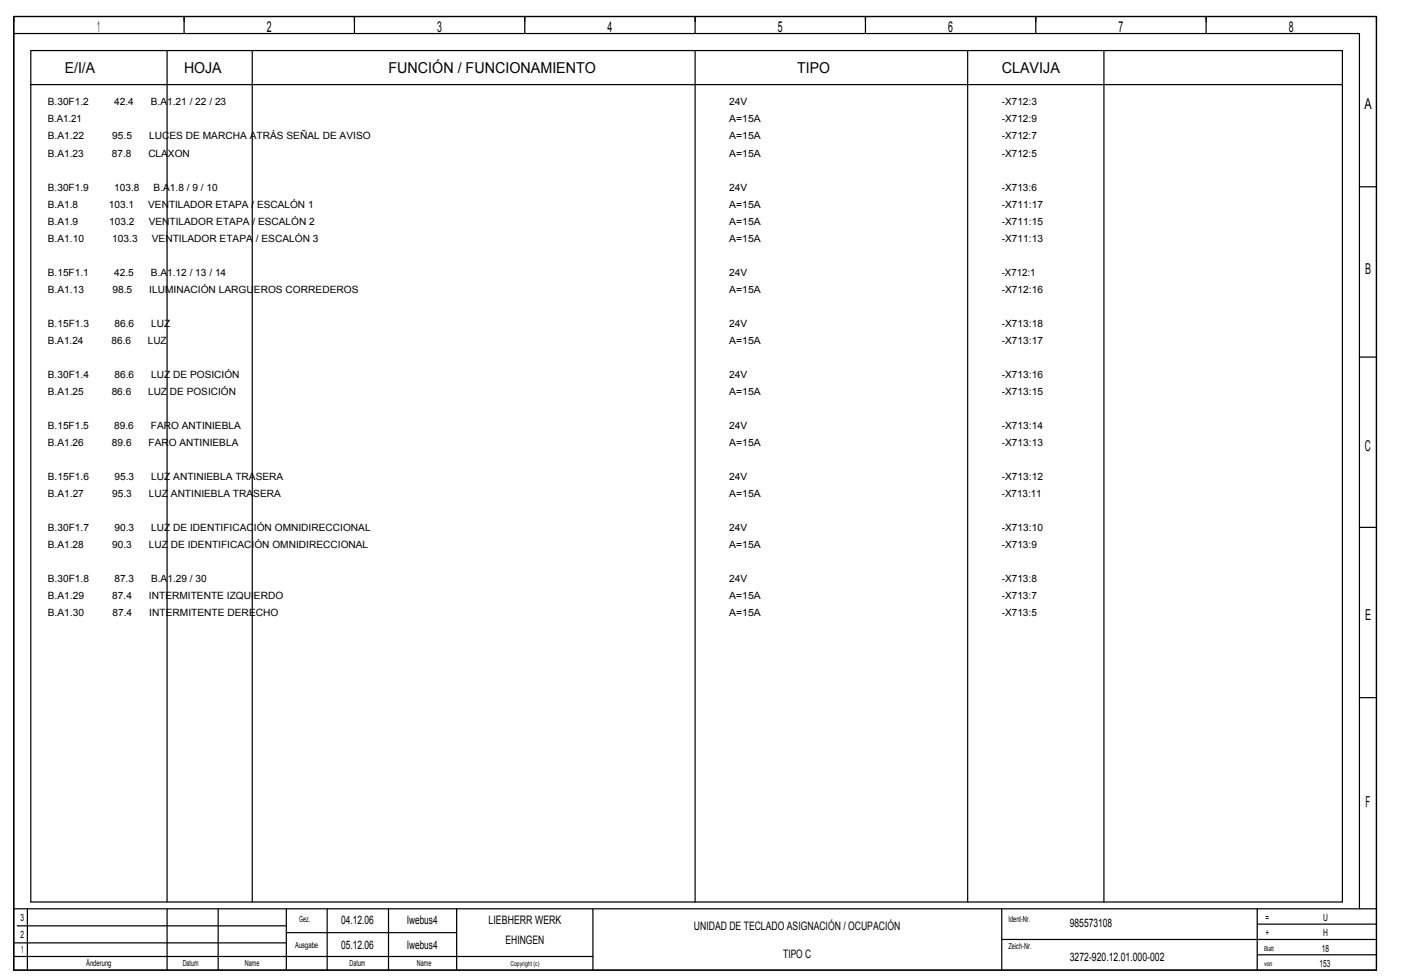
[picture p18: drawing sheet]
<svg xmlns="http://www.w3.org/2000/svg" width="408mm" height="284mm" viewBox="0 0 408 284" stroke-linecap="round" stroke-linejoin="round" font-family="sans-serif">
<defs><g id="words">
<g font-size="4.4">
<text x="28.4" y="9.3">1</text>
<text x="77.5" y="9.3">2</text>
<text x="127.1" y="9.3">3</text>
<text x="176.5" y="9.3">4</text>
<text x="226.1" y="9.3">5</text>
<text x="275.5" y="9.3">6</text>
<text x="325.1" y="9.3">7</text>
<text x="374.6" y="9.3">8</text>
<text x="18.9" y="21.2">E/I/A</text>
<text x="53.5" y="21.2">HOJA</text>
<text x="112.9" y="21.2">FUNCIÓN / FUNCIONAMIENTO</text>
<text x="231.7" y="21.2">TIPO</text>
<text x="291.1" y="21.2">CLAVIJA</text>
<text x="396.5" y="31.6">A</text>
<text x="396.7" y="79.6">B</text>
<text x="396.6" y="131.1">C</text>
<text x="396.7" y="180.1">E</text>
<text x="396.8" y="234.5">F</text>
</g>
<g font-size="3.4">
<text x="99.2" y="268.5">04.12.06</text>
<text x="118.4" y="268.5">lwebus4</text>
<text x="142" y="268.5">LIEBHERR WERK</text>
<text x="310.9" y="269.5">985573108</text>
<text x="99.2" y="275.9">05.12.06</text>
<text x="118.4" y="275.9">lwebus4</text>
<text x="146.9" y="274.4">EHINGEN</text>
<text x="201.7" y="270.4">UNIDAD DE TECLADO ASIGNACIÓN / OCUPACIÓN</text>
<text x="227.6" y="278.4">TIPO C</text>
<text x="310.9" y="279.4">3272­920.12.01.000­002</text>
</g>
<g font-size="2.9">
<text x="13.9" y="30.6">B.30F1.2</text>
<text x="13.9" y="35.6">B.A1.21</text>
<text x="33.2" y="30.6">42.4</text>
<text x="43.8" y="30.6">B.A1.21 / 22 / 23</text>
<text x="211.9" y="30.6">24V</text>
<text x="211.9" y="35.6">A=15A</text>
<text x="291.1" y="30.6">­X712:3</text>
<text x="291.1" y="35.6">­X712:9</text>
<text x="13.9" y="40.5">B.A1.22</text>
<text x="32.6" y="40.5">95.5</text>
<text x="43.3" y="40.5">LUCES DE MARCHA ATRÁS SEÑAL DE AVISO</text>
<text x="211.9" y="40.5">A=15A</text>
<text x="291.1" y="40.5">­X712:7</text>
<text x="13.9" y="45.5">B.A1.23</text>
<text x="32.5" y="45.5">87.8</text>
<text x="43.1" y="45.5">CLAXON</text>
<text x="211.9" y="45.5">A=15A</text>
<text x="291.1" y="45.5">­X712:5</text>
<text x="13.9" y="55.4">B.30F1.9</text>
<text x="33.2" y="55.4">103.8</text>
<text x="44.6" y="55.4">B.A1.8 / 9 / 10</text>
<text x="211.9" y="55.4">24V</text>
<text x="291.1" y="55.4">­X713:6</text>
<text x="13.9" y="60.3">B.A1.8</text>
<text x="13.9" y="65.3">B.A1.9</text>
<text x="31.7" y="60.3">103.1</text>
<text x="31.8" y="65.3">103.2</text>
<text x="43.1" y="60.3">VENTILADOR ETAPA / ESCALÓN 1</text>
<text x="43.2" y="65.3">VENTILADOR ETAPA / ESCALÓN 2</text>
<text x="211.9" y="60.3">A=15A</text>
<text x="211.9" y="65.3">A=15A</text>
<text x="291.1" y="60.3">­X711:17</text>
<text x="291.1" y="65.3">­X711:15</text>
<text x="13.9" y="70.2">B.A1.10</text>
<text x="32.6" y="70.2">103.3</text>
<text x="44.1" y="70.2">VENTILADOR ETAPA / ESCALÓN 3</text>
<text x="211.9" y="70.2">A=15A</text>
<text x="291.1" y="70.2">­X711:13</text>
<text x="13.9" y="80.1">B.15F1.1</text>
<text x="33.2" y="80.1">42.5</text>
<text x="43.8" y="80.1">B.A1.12 / 13 / 14</text>
<text x="211.9" y="80.1">24V</text>
<text x="291.1" y="80.1">­X712:1</text>
<text x="13.9" y="85.1">B.A1.13</text>
<text x="32.7" y="85.1">98.5</text>
<text x="43.4" y="85.1">ILUMINACIÓN LARGUEROS CORREDEROS</text>
<text x="211.9" y="85.1">A=15A</text>
<text x="291.1" y="85.1">­X712:16</text>
<text x="13.9" y="95">B.15F1.3</text>
<text x="33.3" y="95">86.6</text>
<text x="44" y="95">LUZ</text>
<text x="211.9" y="95">24V</text>
<text x="291.1" y="95">­X713:18</text>
<text x="13.9" y="99.9">B.A1.24</text>
<text x="32.4" y="99.9">86.6</text>
<text x="43" y="99.9">LUZ</text>
<text x="211.9" y="99.9">A=15A</text>
<text x="291.1" y="99.9">­X713:17</text>
<text x="13.9" y="109.8">B.30F1.4</text>
<text x="33.2" y="109.8">86.6</text>
<text x="43.9" y="109.8">LUZ DE POSICIÓN</text>
<text x="211.9" y="109.8">24V</text>
<text x="291.1" y="109.8">­X713:16</text>
<text x="13.9" y="114.8">B.A1.25</text>
<text x="32.5" y="114.8">86.6</text>
<text x="43" y="114.8">LUZ DE POSICIÓN</text>
<text x="211.9" y="114.8">A=15A</text>
<text x="291.1" y="114.8">­X713:15</text>
<text x="13.9" y="124.7">B.15F1.5</text>
<text x="33.2" y="124.7">89.6</text>
<text x="43.8" y="124.7">FARO ANTINIEBLA</text>
<text x="211.9" y="124.7">24V</text>
<text x="291.1" y="124.7">­X713:14</text>
<text x="13.9" y="129.6">B.A1.26</text>
<text x="32.5" y="129.6">89.6</text>
<text x="43.2" y="129.6">FARO ANTINIEBLA</text>
<text x="211.9" y="129.6">A=15A</text>
<text x="291.1" y="129.6">­X713:13</text>
<text x="13.9" y="139.5">B.15F1.6</text>
<text x="33.3" y="139.5">95.3</text>
<text x="43.9" y="139.5">LUZ ANTINIEBLA TRASERA</text>
<text x="211.9" y="139.5">24V</text>
<text x="291.1" y="139.5">­X713:12</text>
<text x="13.9" y="144.5">B.A1.27</text>
<text x="32.6" y="144.5">95.3</text>
<text x="43.3" y="144.5">LUZ ANTINIEBLA TRASERA</text>
<text x="211.9" y="144.5">A=15A</text>
<text x="291.1" y="144.5">­X713:11</text>
<text x="13.9" y="154.4">B.30F1.7</text>
<text x="33.3" y="154.4">90.3</text>
<text x="43.9" y="154.4">LUZ DE IDENTIFICACIÓN OMNIDIRECCIONAL</text>
<text x="211.9" y="154.4">24V</text>
<text x="291.1" y="154.4">­X713:10</text>
<text x="13.9" y="159.3">B.A1.28</text>
<text x="32.6" y="159.3">90.3</text>
<text x="43.3" y="159.3">LUZ DE IDENTIFICACIÓN OMNIDIRECCIONAL</text>
<text x="211.9" y="159.3">A=15A</text>
<text x="291.1" y="159.3">­X713:9</text>
<text x="13.9" y="169.2">B.30F1.8</text>
<text x="33.2" y="169.2">87.3</text>
<text x="43.9" y="169.2">B.A1.29 / 30</text>
<text x="211.9" y="169.2">24V</text>
<text x="291.1" y="169.2">­X713:8</text>
<text x="13.9" y="174.2">B.A1.29</text>
<text x="13.9" y="179.1">B.A1.30</text>
<text x="32.6" y="174.2">87.4</text>
<text x="32.7" y="179.1">87.4</text>
<text x="43.3" y="174.2">INTERMITENTE IZQUIERDO</text>
<text x="43.4" y="179.1">INTERMITENTE DERECHO</text>
<text x="211.9" y="174.2">A=15A</text>
<text x="211.9" y="179.1">A=15A</text>
<text x="291.1" y="174.2">­X713:7</text>
<text x="291.1" y="179.1">­X713:5</text>
<text x="5.9" y="267.8">3</text>
<text x="367.8" y="267.8">=</text>
<text x="384.5" y="267.8">U</text>
<text x="6" y="272.7">2</text>
<text x="367.8" y="272.2">+</text>
<text x="384.5" y="272.2">H</text>
<text x="6.2" y="277.2">1</text>
<text x="383.5" y="281.1">153</text>
<text x="384.1" y="276.7">18</text>
</g>
<g font-size="2.4">
<text x="87" y="268">Gez.</text>
<text x="293.1" y="268">Ident­Nr.</text>
<text x="85.8" y="275.5">Ausgabe</text>
<text x="293.1" y="275.9">Zeich­Nr.</text>
<text x="25" y="280.9">Änderung</text>
<text x="53.1" y="280.9">Datum</text>
<text x="71.2" y="280.9">Name</text>
<text x="101.6" y="280.9">Datum</text>
<text x="121.2" y="280.9">Name</text>
</g>
<g font-size="1.9">
<text x="148.3" y="280.8">Copyright (c)</text>
<text x="367.3" y="280.8">von</text>
<text x="367.3" y="276.4">Blatt</text>
</g>
</g></defs>
<g fill="none" stroke="#000" stroke-width=".35">
<path d="M4 4.8h396v277.2h-396zM4 9.7h391.1v254.5M9 14.7h381.1v247.5h-381.1zM48.5 14.7v247.5M53.5 4.8v4.9M73.3 14.7v247.5M103 4.8v4.9M152.5 4.8v4.9M202 4.8v4.9M202 14.7v247.5M251.5 4.8v4.9M281.2 14.7v247.5"/>
<path d="M301 4.8v4.9M320.8 14.7v247.5M350.5 4.8v4.9M9 24.6h381.1M395.1 54.3h4.9M395.1 103.8h4.9M395.1 153.3h4.9M395.1 202.8h4.9M4 278h168.3M4 274.1h79.2M4 264.2h396M5 269.1h78.2"/>
<path d="M8 264.2v17.8M48.5 264.2v17.8M63.4 264.2v17.8M83.2 264.2v17.8M83.2 271.1h49.5M95.1 264.2v17.8M112.9 264.2v17.8M132.7 264.2v17.8M172.3 264.2v17.8M291.1 264.2v17.8M291.1 273.1h108.9M365.4 264.2v17.8"/>
<path d="M365.4 277.5h34.6M365.4 268.6h34.6"/>
</g>
<use href="#words"/>
</svg>
